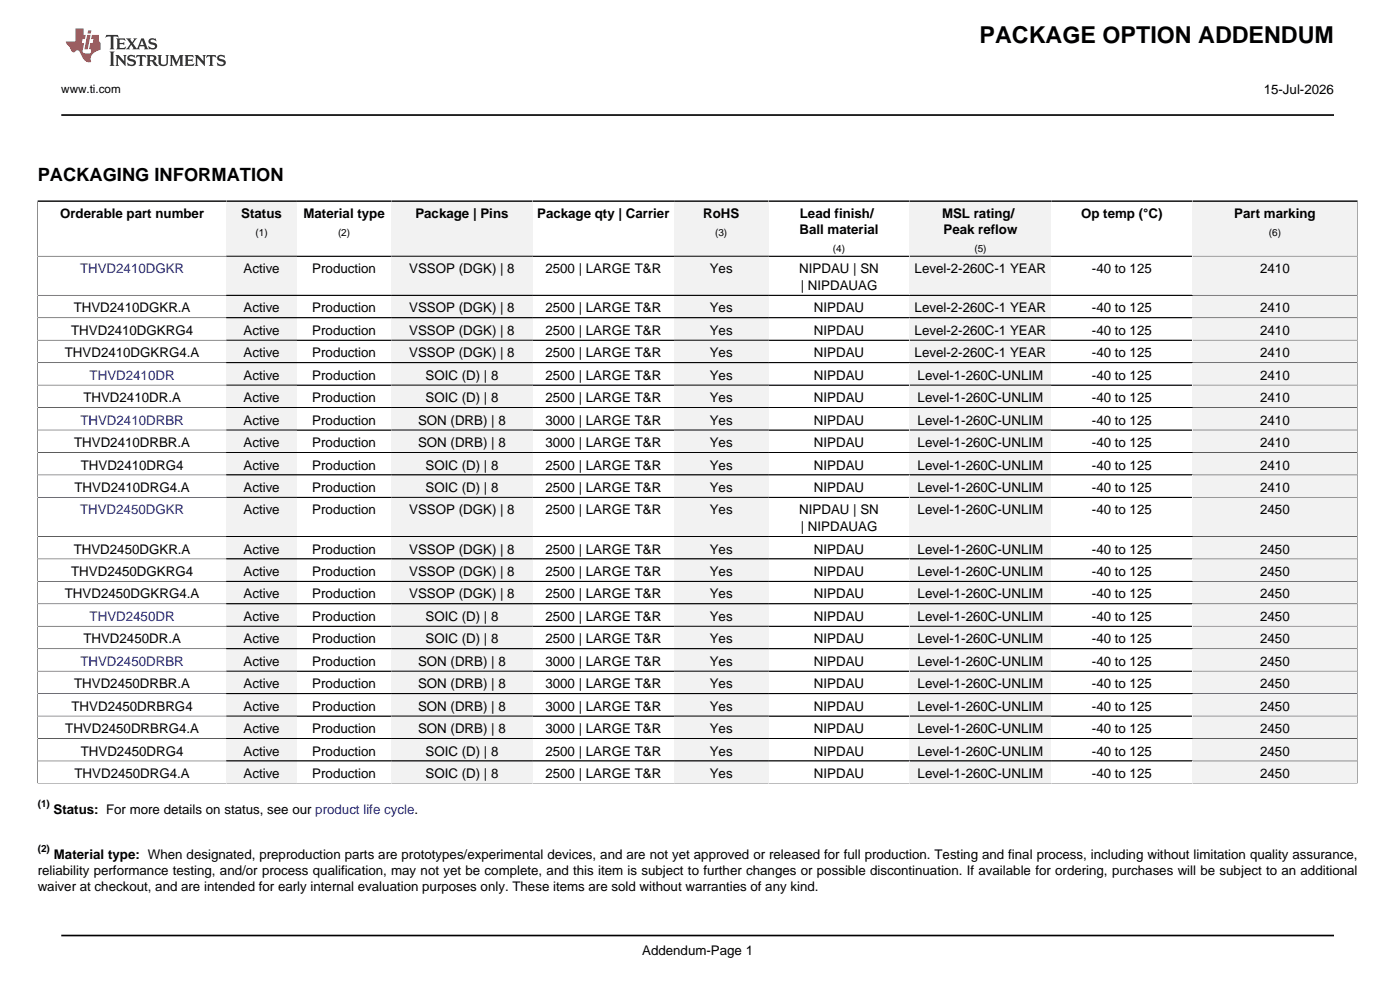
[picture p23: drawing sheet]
<svg xmlns="http://www.w3.org/2000/svg" width="297mm" height="210mm" viewBox="0 0 297 210" stroke-linecap="round" stroke-linejoin="round" font-family="sans-serif">
<defs><g id="words">
<text font-size="4.9" x="207.8" y="9.2">PACKAGE OPTION ADDENDUM</text>
<text font-size="3.9" x="8" y="38.3">PACKAGING INFORMATION</text>
<g font-size="2.8">
<text x="268.1" y="20">15-Jul-2026</text>
<text x="12.7" y="46.3">Orderable part number</text>
<text x="51.2" y="46.3">Status</text>
<text x="64.4" y="46.3">Material type</text>
<text x="88.1" y="46.3">Package | Pins</text>
<text x="114" y="46.3">Package qty | Carrier</text>
<text x="149.2" y="46.3">RoHS</text>
<text x="169.7" y="46.3">Lead finish/</text>
<text x="199.8" y="46.3">MSL rating/</text>
<text x="229.4" y="46.3">Op temp (°C)</text>
<text x="261.9" y="46.3">Part marking</text>
<text x="169.6" y="49.7">Ball material</text>
<text x="200.2" y="49.7">Peak reflow</text>
<text x="51.7" y="58">Active</text>
<text x="66.3" y="58">Production</text>
<text x="86.8" y="58">VSSOP (DGK) | 8</text>
<text x="115.7" y="58">2500 | LARGE T&amp;R</text>
<text x="150.6" y="58">Yes</text>
<text x="169.6" y="58">NIPDAU | SN</text>
<text x="194" y="58">Level-2-260C-1 YEAR</text>
<text x="231.6" y="58">-40 to 125</text>
<text x="267.3" y="58">2410</text>
<text x="169.9" y="61.5">| NIPDAUAG</text>
<text x="15.1" y="71">THVD2410DGKRG4</text>
<text x="15.6" y="66.3">THVD2410DGKR.A</text>
<text x="51.7" y="66.3">Active</text>
<text x="51.7" y="71">Active</text>
<text x="66.3" y="66.3">Production</text>
<text x="66.3" y="71">Production</text>
<text x="86.8" y="66.3">VSSOP (DGK) | 8</text>
<text x="86.8" y="71">VSSOP (DGK) | 8</text>
<text x="115.7" y="66.3">2500 | LARGE T&amp;R</text>
<text x="115.7" y="71">2500 | LARGE T&amp;R</text>
<text x="150.6" y="66.3">Yes</text>
<text x="150.6" y="71">Yes</text>
<text x="172.7" y="66.3">NIPDAU</text>
<text x="172.7" y="71">NIPDAU</text>
<text x="194" y="66.3">Level-2-260C-1 YEAR</text>
<text x="194" y="71">Level-2-260C-1 YEAR</text>
<text x="231.6" y="66.3">-40 to 125</text>
<text x="231.6" y="71">-40 to 125</text>
<text x="267.3" y="66.3">2410</text>
<text x="267.3" y="71">2410</text>
<text x="13.8" y="75.8">THVD2410DGKRG4.A</text>
<text x="51.7" y="75.8">Active</text>
<text x="66.3" y="75.8">Production</text>
<text x="86.8" y="75.8">VSSOP (DGK) | 8</text>
<text x="115.7" y="75.8">2500 | LARGE T&amp;R</text>
<text x="150.6" y="75.8">Yes</text>
<text x="172.7" y="75.8">NIPDAU</text>
<text x="194" y="75.8">Level-2-260C-1 YEAR</text>
<text x="231.6" y="75.8">-40 to 125</text>
<text x="267.3" y="75.8">2410</text>
<text x="51.7" y="80.6">Active</text>
<text x="66.3" y="80.6">Production</text>
<text x="90.3" y="80.6">SOIC (D) | 8</text>
<text x="115.7" y="80.6">2500 | LARGE T&amp;R</text>
<text x="150.6" y="80.6">Yes</text>
<text x="172.7" y="80.6">NIPDAU</text>
<text x="194.7" y="80.6">Level-1-260C-UNLIM</text>
<text x="231.6" y="80.6">-40 to 125</text>
<text x="267.3" y="80.6">2410</text>
<text x="17.7" y="85.3">THVD2410DR.A</text>
<text x="51.7" y="85.3">Active</text>
<text x="66.3" y="85.3">Production</text>
<text x="90.3" y="85.3">SOIC (D) | 8</text>
<text x="115.7" y="85.3">2500 | LARGE T&amp;R</text>
<text x="150.6" y="85.3">Yes</text>
<text x="172.7" y="85.3">NIPDAU</text>
<text x="194.7" y="85.3">Level-1-260C-UNLIM</text>
<text x="231.6" y="85.3">-40 to 125</text>
<text x="267.3" y="85.3">2410</text>
<text x="15.7" y="94.8">THVD2410DRBR.A</text>
<text x="51.7" y="90.1">Active</text>
<text x="51.7" y="94.8">Active</text>
<text x="66.3" y="90.1">Production</text>
<text x="66.3" y="94.8">Production</text>
<text x="88.7" y="90.1">SON (DRB) | 8</text>
<text x="88.7" y="94.8">SON (DRB) | 8</text>
<text x="115.7" y="90.1">3000 | LARGE T&amp;R</text>
<text x="115.7" y="94.8">3000 | LARGE T&amp;R</text>
<text x="150.6" y="90.1">Yes</text>
<text x="150.6" y="94.8">Yes</text>
<text x="172.7" y="90.1">NIPDAU</text>
<text x="172.7" y="94.8">NIPDAU</text>
<text x="194.7" y="90.1">Level-1-260C-UNLIM</text>
<text x="194.7" y="94.8">Level-1-260C-UNLIM</text>
<text x="231.6" y="90.1">-40 to 125</text>
<text x="231.6" y="94.8">-40 to 125</text>
<text x="267.3" y="90.1">2410</text>
<text x="267.3" y="94.8">2410</text>
<text x="17.1" y="99.6">THVD2410DRG4</text>
<text x="51.7" y="99.6">Active</text>
<text x="66.3" y="99.6">Production</text>
<text x="90.3" y="99.6">SOIC (D) | 8</text>
<text x="115.7" y="99.6">2500 | LARGE T&amp;R</text>
<text x="150.6" y="99.6">Yes</text>
<text x="172.7" y="99.6">NIPDAU</text>
<text x="194.7" y="99.6">Level-1-260C-UNLIM</text>
<text x="231.6" y="99.6">-40 to 125</text>
<text x="267.3" y="99.6">2410</text>
<text x="15.8" y="104.4">THVD2410DRG4.A</text>
<text x="51.7" y="104.4">Active</text>
<text x="66.3" y="104.4">Production</text>
<text x="90.3" y="104.4">SOIC (D) | 8</text>
<text x="115.7" y="104.4">2500 | LARGE T&amp;R</text>
<text x="150.6" y="104.4">Yes</text>
<text x="172.7" y="104.4">NIPDAU</text>
<text x="194.7" y="104.4">Level-1-260C-UNLIM</text>
<text x="231.6" y="104.4">-40 to 125</text>
<text x="267.3" y="104.4">2410</text>
<text x="51.7" y="109.1">Active</text>
<text x="66.3" y="109.1">Production</text>
<text x="86.8" y="109.1">VSSOP (DGK) | 8</text>
<text x="115.7" y="109.1">2500 | LARGE T&amp;R</text>
<text x="150.6" y="109.1">Yes</text>
<text x="169.6" y="109.1">NIPDAU | SN</text>
<text x="169.9" y="112.7">| NIPDAUAG</text>
<text x="194.7" y="109.1">Level-1-260C-UNLIM</text>
<text x="231.6" y="109.1">-40 to 125</text>
<text x="267.3" y="109.1">2450</text>
<text x="15.6" y="117.4">THVD2450DGKR.A</text>
<text x="51.7" y="117.4">Active</text>
<text x="66.3" y="117.4">Production</text>
<text x="86.8" y="117.4">VSSOP (DGK) | 8</text>
<text x="115.7" y="117.4">2500 | LARGE T&amp;R</text>
<text x="150.6" y="117.4">Yes</text>
<text x="172.7" y="117.4">NIPDAU</text>
<text x="194.7" y="117.4">Level-1-260C-UNLIM</text>
<text x="231.6" y="117.4">-40 to 125</text>
<text x="267.3" y="117.4">2450</text>
<text x="15.1" y="122.2">THVD2450DGKRG4</text>
<text x="51.7" y="122.2">Active</text>
<text x="66.3" y="122.2">Production</text>
<text x="86.8" y="122.2">VSSOP (DGK) | 8</text>
<text x="115.7" y="122.2">2500 | LARGE T&amp;R</text>
<text x="150.6" y="122.2">Yes</text>
<text x="172.7" y="122.2">NIPDAU</text>
<text x="194.7" y="122.2">Level-1-260C-UNLIM</text>
<text x="231.6" y="122.2">-40 to 125</text>
<text x="267.3" y="122.2">2450</text>
<text x="13.8" y="127">THVD2450DGKRG4.A</text>
<text x="51.7" y="127">Active</text>
<text x="51.7" y="131.7">Active</text>
<text x="66.3" y="127">Production</text>
<text x="66.3" y="131.7">Production</text>
<text x="86.8" y="127">VSSOP (DGK) | 8</text>
<text x="90.3" y="131.7">SOIC (D) | 8</text>
<text x="115.7" y="127">2500 | LARGE T&amp;R</text>
<text x="115.7" y="131.7">2500 | LARGE T&amp;R</text>
<text x="150.6" y="127">Yes</text>
<text x="150.6" y="131.7">Yes</text>
<text x="172.7" y="127">NIPDAU</text>
<text x="172.7" y="131.7">NIPDAU</text>
<text x="194.7" y="127">Level-1-260C-UNLIM</text>
<text x="194.7" y="131.7">Level-1-260C-UNLIM</text>
<text x="231.6" y="127">-40 to 125</text>
<text x="231.6" y="131.7">-40 to 125</text>
<text x="267.3" y="127">2450</text>
<text x="267.3" y="131.7">2450</text>
<text x="17.7" y="136.5">THVD2450DR.A</text>
<text x="51.7" y="136.5">Active</text>
<text x="66.3" y="136.5">Production</text>
<text x="90.3" y="136.5">SOIC (D) | 8</text>
<text x="115.7" y="136.5">2500 | LARGE T&amp;R</text>
<text x="150.6" y="136.5">Yes</text>
<text x="172.7" y="136.5">NIPDAU</text>
<text x="194.7" y="136.5">Level-1-260C-UNLIM</text>
<text x="231.6" y="136.5">-40 to 125</text>
<text x="267.3" y="136.5">2450</text>
<text x="51.7" y="141.2">Active</text>
<text x="66.3" y="141.2">Production</text>
<text x="88.7" y="141.2">SON (DRB) | 8</text>
<text x="115.7" y="141.2">3000 | LARGE T&amp;R</text>
<text x="150.6" y="141.2">Yes</text>
<text x="172.7" y="141.2">NIPDAU</text>
<text x="194.7" y="141.2">Level-1-260C-UNLIM</text>
<text x="231.6" y="141.2">-40 to 125</text>
<text x="267.3" y="141.2">2450</text>
<text x="15.7" y="146">THVD2450DRBR.A</text>
<text x="51.7" y="146">Active</text>
<text x="66.3" y="146">Production</text>
<text x="88.7" y="146">SON (DRB) | 8</text>
<text x="115.7" y="146">3000 | LARGE T&amp;R</text>
<text x="150.6" y="146">Yes</text>
<text x="172.7" y="146">NIPDAU</text>
<text x="194.7" y="146">Level-1-260C-UNLIM</text>
<text x="231.6" y="146">-40 to 125</text>
<text x="267.3" y="146">2450</text>
<text x="13.8" y="155.5">THVD2450DRBRG4.A</text>
<text x="15.2" y="150.8">THVD2450DRBRG4</text>
<text x="51.7" y="150.8">Active</text>
<text x="51.7" y="155.5">Active</text>
<text x="66.3" y="150.8">Production</text>
<text x="66.3" y="155.5">Production</text>
<text x="88.7" y="150.8">SON (DRB) | 8</text>
<text x="88.7" y="155.5">SON (DRB) | 8</text>
<text x="115.7" y="150.8">3000 | LARGE T&amp;R</text>
<text x="115.7" y="155.5">3000 | LARGE T&amp;R</text>
<text x="150.6" y="150.8">Yes</text>
<text x="150.6" y="155.5">Yes</text>
<text x="172.7" y="150.8">NIPDAU</text>
<text x="172.7" y="155.5">NIPDAU</text>
<text x="194.7" y="150.8">Level-1-260C-UNLIM</text>
<text x="194.7" y="155.5">Level-1-260C-UNLIM</text>
<text x="231.6" y="150.8">-40 to 125</text>
<text x="231.6" y="155.5">-40 to 125</text>
<text x="267.3" y="150.8">2450</text>
<text x="267.3" y="155.5">2450</text>
<text x="17.1" y="160.3">THVD2450DRG4</text>
<text x="51.7" y="160.3">Active</text>
<text x="66.3" y="160.3">Production</text>
<text x="90.3" y="160.3">SOIC (D) | 8</text>
<text x="115.7" y="160.3">2500 | LARGE T&amp;R</text>
<text x="150.6" y="160.3">Yes</text>
<text x="172.7" y="160.3">NIPDAU</text>
<text x="194.7" y="160.3">Level-1-260C-UNLIM</text>
<text x="231.6" y="160.3">-40 to 125</text>
<text x="267.3" y="160.3">2450</text>
<text x="15.8" y="165.1">THVD2450DRG4.A</text>
<text x="51.7" y="165.1">Active</text>
<text x="66.3" y="165.1">Production</text>
<text x="90.3" y="165.1">SOIC (D) | 8</text>
<text x="115.7" y="165.1">2500 | LARGE T&amp;R</text>
<text x="150.6" y="165.1">Yes</text>
<text x="172.7" y="165.1">NIPDAU</text>
<text x="194.7" y="165.1">Level-1-260C-UNLIM</text>
<text x="231.6" y="165.1">-40 to 125</text>
<text x="267.3" y="165.1">2450</text>
<text x="11.4" y="172.7">Status: For more details on status, see our product life cycle.</text>
<text x="8" y="185.5">reliability performance testing, and/or process qualification, may not yet be complete, and this item is subject to further changes or possible discontinuation. If available for ordering, purchases will be subject to an additional</text>
<text x="11.4" y="182.1">Material type: When designated, preproduction parts are prototypes/experimental devices, and are not yet approved or released for full production. Testing and final process, including without limitation quality assurance,</text>
<text x="8" y="188.9">waiver at checkout, and are intended for early internal evaluation purposes only. These items are sold without warranties of any kind.</text>
<text x="136.2" y="202.5">Addendum-Page 1</text>
</g>
<g font-size="2.8" fill="#00f">
<text x="17" y="58">THVD2410DGKR</text>
<text x="19" y="80.6">THVD2410DR</text>
<text x="17.1" y="90.1">THVD2410DRBR</text>
<text x="17" y="109.1">THVD2450DGKR</text>
<text x="19" y="131.7">THVD2450DR</text>
<text x="17.1" y="141.2">THVD2450DRBR</text>
</g>
<text font-size="2.5" x="13" y="19.7">www.ti.com</text>
<g font-size="2.1">
<text x="54.2" y="50.1">(1)</text>
<text x="71.7" y="50.1">(2)</text>
<text x="151.7" y="50.1">(3)</text>
<text x="176.7" y="53.5">(4)</text>
<text x="206.7" y="53.5">(5)</text>
<text x="269.2" y="50.1">(6)</text>
<text x="8" y="171.2">(1)</text>
<text x="8" y="180.7">(2)</text>
</g>
</g></defs>
<path d="M22.6 7.4l-.2 .6 .6-.3 .5 .1v.1v2.2l-.2 .4h1l-.2-.4v-2.2v-.1l.5-.1 .5 .3-.1-.6zM24.6 8.1l.3 .4v1.6l-.3 .4h1.9l.2-.6a1.07 1.07 0 0 1-1.3 .1v-.6h.7l.3 .2v-.7l-.3 .2h-.7v-.5l.2-.2a.99 .99 0 0 1 1 .3l-.1-.6zM26.7 8.1l1 1.2-1 1.2h.9l-.2-.3 .4-.7 .5 .8-.2 .2h1.6l-.2-.3 .1-.4h1l.1 .4-.1 .3h.9l-.3-.4-.7-2h-.5l-1 2.2-.8-1.1 .9-1.1h-.8l.1 .2-.4 .7-.3-.7 .1-.2zM30.1 8.5l.4 1h-.8zM31.7 8.3a.66 .66 0 0 0-.2 .7 .66 .66 0 0 0 .6 .4l.6 .2 .1 .4-.7 .2-.6-.5 .1 .8 .2-.1a1.15 1.15 0 0 0 1.5-.6 1.16 1.16 0 0 0-1.3-.9l-.1-.2 .2-.3a1 1 0 0 1 1 .4l-.1-.7-.2 .1-.5-.1zM23.2 10.9l.3 .4v2.3l-.3 .4h1.1l-.2-.4v-2.3l.2-.4zM24.5 11.7l.2 .4v1.5l-.2 .4h.7l-.2-.4v-1.3l1.6 1.7v-1.9l.2-.4h-.7l.2 .2v1.1l-1.1-1.3zM27.2 11.8a.66 .66 0 0 0-.2 .7 .66 .66 0 0 0 .6 .5l.7 .1v.5l-.7 .1-.6-.5 .1 .8 .2-.1a1.16 1.16 0 0 0 1.6-.6 1.16 1.16 0 0 0-1.3-.9l-.2-.2 .2-.2a1 1 0 0 1 1 .3l-.1-.6-.2 .1-.5-.2zM29 11.7l-.1 .6 .4-.3 .4 .1v1.5l-.3 .4h1l-.3-.4v-1.5l.5-.1 .4 .3-.2-.6zM31.1 11.7l.2 .4v1.5l-.2 .4h.9l-.2-.2v-.8l.5 .1a1.03 1.03 0 0 0 1.3 .9l-1-1.1a.62 .62 0 0 0 .6-.5 .62 .62 0 0 0-.6-.7zM31.8 12h.1a.47 .47 0 0 1 .6 0 .47 .47 0 0 1 .1 .6l-.8 .2zM33.4 11.7l.2 .2a2.3 2.3 0 0 0 .4 2 1.03 1.03 0 0 0 1.6-.7l.1-1.3 .2-.2h-.8l.2 .4v1.1a.6 .6 0 0 1-.6 .5 .6 .6 0 0 1-.6-.5l.1-1.3 .2-.2zM36 11.7l.2 .4v1.5l-.2 .4h.7l-.2-.4v-1.4l.8 1.8 .9-1.8v1.4l-.2 .4h1l-.3-.4v-1.5l.3-.4h-.9l-.6 1.5-.7-1.5zM39.1 11.7l.3 .4v1.5l-.3 .4h1.9l.2-.6a1.07 1.07 0 0 1-1.3 .2v-.7l1 .2v-.7l-.3 .2h-.7v-.6h.8l.4 .2-.1-.5zM41.3 11.7l.2 .4v1.5l-.2 .4h.8l-.3-.4v-1.3l1.7 1.7v-1.9l.2-.4h-.7l.1 .2 .1 1.1-1.2-1.3zM43.9 11.7l-.1 .6 .4-.3 .4 .1v1.5l-.3 .4h1l-.3-.4v-1.5l.5-.1 .4 .3-.2-.6zM46.3 11.8a.66 .66 0 0 0-.2 .7 .66 .66 0 0 0 .6 .5l.6 .1 .1 .5-.7 .1-.6-.5 .1 .8 .1-.1a1.17 1.17 0 0 0 1.6-.6 1.21 1.21 0 0 0-1.3-.9l-.1-.2 .1-.2a.99 .99 0 0 1 1.1 .3l-.1-.6-.2 .1-.5-.2z" fill-rule="evenodd" fill="#373435"/>
<path d="M16 6v2.8h-2v.4l.9 .9a.93 .93 0 0 0 .9 .9 .6 .6 0 0 1 .6-.3 .6 .6 0 0 1 .5 .3l.4 .8a1.58 1.58 0 0 0 2.1 1.3 1.62 1.62 0 0 1 1-2.2l.9-.3v-1.5a1.56 1.56 0 0 1-.4-1.7h-1.4l-.2 .9h.5l-.1 .8h-.5l-.2 1.1v.2l.4 .1-.2 .8h-.6a.74 .74 0 0 1-1.1-.6l.3-1.6h-.4l.1-.8h.5l.2-.9h-.5v-1.4zM18.5 7.4l-.6 3.1h.7l.6-3.1zM18.7 6.4l-.1 .7h.7l.1-.7z" fill-rule="evenodd" fill="#ed3237"/>
<path d="M13 24.4h270M7.9 42.7h40.1" fill="none" stroke="#000" stroke-width=".35"/>
<path d="M8 42.5v11.9h40" fill="none" stroke="#000" stroke-width=".21"/>
<path d="M48 42.8h15v11.5h-15z" fill="#f2f2f2"/>
<path d="M48 42.7h35" fill="none" stroke="#000" stroke-width=".35"/>
<path d="M48 54.4h35" fill="none" stroke="#000" stroke-width=".21"/>
<path d="M83 42.8h30v11.5h-30z" fill="#f2f2f2"/>
<path d="M83 42.7h60" fill="none" stroke="#000" stroke-width=".35"/>
<path d="M83 54.4h60" fill="none" stroke="#000" stroke-width=".21"/>
<path d="M143 42.8h20v11.5h-20z" fill="#f2f2f2"/>
<path d="M143 42.7h50" fill="none" stroke="#000" stroke-width=".35"/>
<path d="M143 54.4h50" fill="none" stroke="#000" stroke-width=".21"/>
<path d="M193 42.8h30v11.5h-30z" fill="#f2f2f2"/>
<path d="M193 42.7h60" fill="none" stroke="#000" stroke-width=".35"/>
<path d="M193 54.4h60" fill="none" stroke="#000" stroke-width=".21"/>
<path d="M253 42.8h35v11.5h-35z" fill="#f2f2f2"/>
<path d="M253 42.7h35" fill="none" stroke="#000" stroke-width=".35"/>
<path d="M48 54.4h-40v8.2h40M288 42.5v11.9h-35" fill="none" stroke="#000" stroke-width=".21"/>
<path d="M48 54.4h15v8.2h-15z" fill="#f2f2f2"/>
<path d="M48 54.4h35M48 62.6h35" fill="none" stroke="#000" stroke-width=".21"/>
<path d="M83 54.4h30v8.2h-30z" fill="#f2f2f2"/>
<path d="M83 54.4h60M83 62.6h60" fill="none" stroke="#000" stroke-width=".21"/>
<path d="M143 54.4h20v8.2h-20z" fill="#f2f2f2"/>
<path d="M143 54.4h50M143 62.6h50" fill="none" stroke="#000" stroke-width=".21"/>
<path d="M193 54.4h30v8.2h-30z" fill="#f2f2f2"/>
<path d="M193 54.4h60M193 62.6h60" fill="none" stroke="#000" stroke-width=".21"/>
<path d="M253 54.4h35v8.2h-35z" fill="#f2f2f2"/>
<path d="M253 54.4h35v8.2h-35M48 62.6h-40v4.8h40" fill="none" stroke="#000" stroke-width=".21"/>
<path d="M48 62.7h15v4.6h-15z" fill="#f2f2f2"/>
<path d="M48 67.4h35M48 62.6h35" fill="none" stroke="#000" stroke-width=".21"/>
<path d="M83 62.7h30v4.6h-30z" fill="#f2f2f2"/>
<path d="M83 67.4h60M83 62.6h60" fill="none" stroke="#000" stroke-width=".21"/>
<path d="M143 62.7h20v4.6h-20z" fill="#f2f2f2"/>
<path d="M143 67.4h50M143 62.6h50" fill="none" stroke="#000" stroke-width=".21"/>
<path d="M193 62.7h30v4.6h-30z" fill="#f2f2f2"/>
<path d="M193 62.6h60M193 67.4h60" fill="none" stroke="#000" stroke-width=".21"/>
<path d="M253 62.7h35v4.6h-35z" fill="#f2f2f2"/>
<path d="M48 67.4h-40v4.8h40M253 62.6h35v4.8h-35" fill="none" stroke="#000" stroke-width=".21"/>
<path d="M48 67.5h15v4.6h-15z" fill="#f2f2f2"/>
<path d="M48 72.2h35M48 67.4h35" fill="none" stroke="#000" stroke-width=".21"/>
<path d="M83 67.5h30v4.6h-30z" fill="#f2f2f2"/>
<path d="M83 72.2h60M83 67.4h60" fill="none" stroke="#000" stroke-width=".21"/>
<path d="M143 67.5h20v4.6h-20z" fill="#f2f2f2"/>
<path d="M143 72.2h50M143 67.4h50" fill="none" stroke="#000" stroke-width=".21"/>
<path d="M193 67.5h30v4.6h-30z" fill="#f2f2f2"/>
<path d="M193 67.4h60M193 72.2h60" fill="none" stroke="#000" stroke-width=".21"/>
<path d="M253 67.5h35v4.6h-35z" fill="#f2f2f2"/>
<path d="M48 72.2h-40v4.7h40M253 67.4h35v4.8h-35" fill="none" stroke="#000" stroke-width=".21"/>
<path d="M48 72.3h15v4.5h-15z" fill="#f2f2f2"/>
<path d="M48 76.9h35M48 72.2h35" fill="none" stroke="#000" stroke-width=".21"/>
<path d="M83 72.3h30v4.5h-30z" fill="#f2f2f2"/>
<path d="M83 76.9h60M83 72.2h60" fill="none" stroke="#000" stroke-width=".21"/>
<path d="M143 72.3h20v4.5h-20z" fill="#f2f2f2"/>
<path d="M143 76.9h50M143 72.2h50" fill="none" stroke="#000" stroke-width=".21"/>
<path d="M193 72.3h30v4.5h-30z" fill="#f2f2f2"/>
<path d="M193 72.2h60M193 76.9h60" fill="none" stroke="#000" stroke-width=".21"/>
<path d="M253 72.3h35v4.5h-35z" fill="#f2f2f2"/>
<path d="M48 76.9h-40v4.8h40M253 72.2h35v4.7h-35" fill="none" stroke="#000" stroke-width=".21"/>
<path d="M48 77h15v4.6h-15z" fill="#f2f2f2"/>
<path d="M48 76.9h35M48 81.7h35" fill="none" stroke="#000" stroke-width=".21"/>
<path d="M83 77h30v4.6h-30z" fill="#f2f2f2"/>
<path d="M83 76.9h60M83 81.7h60" fill="none" stroke="#000" stroke-width=".21"/>
<path d="M143 77h20v4.6h-20z" fill="#f2f2f2"/>
<path d="M143 76.9h50M143 81.7h50" fill="none" stroke="#000" stroke-width=".21"/>
<path d="M193 77h30v4.6h-30z" fill="#f2f2f2"/>
<path d="M193 76.9h60M193 81.7h60" fill="none" stroke="#000" stroke-width=".21"/>
<path d="M253 77h35v4.6h-35z" fill="#f2f2f2"/>
<path d="M253 76.9h35v4.8h-35M48 81.7h-40v4.8h40" fill="none" stroke="#000" stroke-width=".21"/>
<path d="M48 81.8h15v4.6h-15z" fill="#f2f2f2"/>
<path d="M48 86.5h35M48 81.7h35" fill="none" stroke="#000" stroke-width=".21"/>
<path d="M83 81.8h30v4.6h-30z" fill="#f2f2f2"/>
<path d="M83 86.5h60M83 81.7h60" fill="none" stroke="#000" stroke-width=".21"/>
<path d="M143 81.8h20v4.6h-20z" fill="#f2f2f2"/>
<path d="M143 86.5h50M143 81.7h50" fill="none" stroke="#000" stroke-width=".21"/>
<path d="M193 81.8h30v4.6h-30z" fill="#f2f2f2"/>
<path d="M193 81.7h60M193 86.5h60" fill="none" stroke="#000" stroke-width=".21"/>
<path d="M253 81.8h35v4.6h-35z" fill="#f2f2f2"/>
<path d="M48 86.5h-40v4.7h40M253 81.7h35v4.8h-35" fill="none" stroke="#000" stroke-width=".21"/>
<path d="M48 86.5h15v4.6h-15z" fill="#f2f2f2"/>
<path d="M48 91.2h35M48 86.5h35" fill="none" stroke="#000" stroke-width=".21"/>
<path d="M83 86.5h30v4.6h-30z" fill="#f2f2f2"/>
<path d="M83 91.2h60M83 86.5h60" fill="none" stroke="#000" stroke-width=".21"/>
<path d="M143 86.5h20v4.6h-20z" fill="#f2f2f2"/>
<path d="M143 91.2h50M143 86.5h50" fill="none" stroke="#000" stroke-width=".21"/>
<path d="M193 86.5h30v4.6h-30z" fill="#f2f2f2"/>
<path d="M193 86.5h60M193 91.2h60" fill="none" stroke="#000" stroke-width=".21"/>
<path d="M253 86.5h35v4.6h-35z" fill="#f2f2f2"/>
<path d="M48 91.2h-40v4.8h40M253 86.5h35v4.7h-35" fill="none" stroke="#000" stroke-width=".21"/>
<path d="M48 91.3h15v4.6h-15z" fill="#f2f2f2"/>
<path d="M48 96h35M48 91.2h35" fill="none" stroke="#000" stroke-width=".21"/>
<path d="M83 91.3h30v4.6h-30z" fill="#f2f2f2"/>
<path d="M83 96h60M83 91.2h60" fill="none" stroke="#000" stroke-width=".21"/>
<path d="M143 91.3h20v4.6h-20z" fill="#f2f2f2"/>
<path d="M143 96h50M143 91.2h50" fill="none" stroke="#000" stroke-width=".21"/>
<path d="M193 91.3h30v4.6h-30z" fill="#f2f2f2"/>
<path d="M193 91.2h60M193 96h60" fill="none" stroke="#000" stroke-width=".21"/>
<path d="M253 91.3h35v4.6h-35z" fill="#f2f2f2"/>
<path d="M48 96h-40v4.7h40M253 91.2h35v4.8h-35" fill="none" stroke="#000" stroke-width=".21"/>
<path d="M48 96.1h15v4.6h-15z" fill="#f2f2f2"/>
<path d="M48 96h35M48 100.7h35" fill="none" stroke="#000" stroke-width=".21"/>
<path d="M83 96.1h30v4.6h-30z" fill="#f2f2f2"/>
<path d="M83 96h60M83 100.7h60" fill="none" stroke="#000" stroke-width=".21"/>
<path d="M143 96.1h20v4.6h-20z" fill="#f2f2f2"/>
<path d="M143 96h50M143 100.7h50" fill="none" stroke="#000" stroke-width=".21"/>
<path d="M193 96.1h30v4.6h-30z" fill="#f2f2f2"/>
<path d="M193 96h60M193 100.7h60" fill="none" stroke="#000" stroke-width=".21"/>
<path d="M253 96.1h35v4.6h-35z" fill="#f2f2f2"/>
<path d="M253 96h35v4.7h-35M48 100.7h-40v4.8h40" fill="none" stroke="#000" stroke-width=".21"/>
<path d="M48 100.8h15v4.6h-15z" fill="#f2f2f2"/>
<path d="M48 105.5h35M48 100.7h35" fill="none" stroke="#000" stroke-width=".21"/>
<path d="M83 100.8h30v4.6h-30z" fill="#f2f2f2"/>
<path d="M83 105.5h60M83 100.7h60" fill="none" stroke="#000" stroke-width=".21"/>
<path d="M143 100.8h20v4.6h-20z" fill="#f2f2f2"/>
<path d="M143 105.5h50M143 100.7h50" fill="none" stroke="#000" stroke-width=".21"/>
<path d="M193 100.8h30v4.6h-30z" fill="#f2f2f2"/>
<path d="M193 100.7h60M193 105.5h60" fill="none" stroke="#000" stroke-width=".21"/>
<path d="M253 100.8h35v4.6h-35z" fill="#f2f2f2"/>
<path d="M48 105.5h-40v8.3h40M253 100.7h35v4.8h-35" fill="none" stroke="#000" stroke-width=".21"/>
<path d="M48 105.6h15v8.1h-15z" fill="#f2f2f2"/>
<path d="M48 113.8h35M48 105.5h35" fill="none" stroke="#000" stroke-width=".21"/>
<path d="M83 105.6h30v8.1h-30z" fill="#f2f2f2"/>
<path d="M83 113.8h60M83 105.5h60" fill="none" stroke="#000" stroke-width=".21"/>
<path d="M143 105.6h20v8.1h-20z" fill="#f2f2f2"/>
<path d="M143 113.8h50M143 105.5h50" fill="none" stroke="#000" stroke-width=".21"/>
<path d="M193 105.6h30v8.1h-30z" fill="#f2f2f2"/>
<path d="M193 105.5h60M193 113.8h60" fill="none" stroke="#000" stroke-width=".21"/>
<path d="M253 105.6h35v8.1h-35z" fill="#f2f2f2"/>
<path d="M48 113.8h-40v4.8h40M253 105.5h35v8.3h-35" fill="none" stroke="#000" stroke-width=".21"/>
<path d="M48 113.9h15v4.6h-15z" fill="#f2f2f2"/>
<path d="M48 118.6h35M48 113.8h35" fill="none" stroke="#000" stroke-width=".21"/>
<path d="M83 113.9h30v4.6h-30z" fill="#f2f2f2"/>
<path d="M83 118.6h60M83 113.8h60" fill="none" stroke="#000" stroke-width=".21"/>
<path d="M143 113.9h20v4.6h-20z" fill="#f2f2f2"/>
<path d="M143 118.6h50M143 113.8h50" fill="none" stroke="#000" stroke-width=".21"/>
<path d="M193 113.9h30v4.6h-30z" fill="#f2f2f2"/>
<path d="M193 113.8h60M193 118.6h60" fill="none" stroke="#000" stroke-width=".21"/>
<path d="M253 113.9h35v4.6h-35z" fill="#f2f2f2"/>
<path d="M48 118.6h-40v4.7h40M253 113.8h35v4.8h-35" fill="none" stroke="#000" stroke-width=".21"/>
<path d="M48 118.6h15v4.6h-15z" fill="#f2f2f2"/>
<path d="M48 118.6h35M48 123.3h35" fill="none" stroke="#000" stroke-width=".21"/>
<path d="M83 118.6h30v4.6h-30z" fill="#f2f2f2"/>
<path d="M83 118.6h60M83 123.3h60" fill="none" stroke="#000" stroke-width=".21"/>
<path d="M143 118.6h20v4.6h-20z" fill="#f2f2f2"/>
<path d="M143 118.6h50M143 123.3h50" fill="none" stroke="#000" stroke-width=".21"/>
<path d="M193 118.6h30v4.6h-30z" fill="#f2f2f2"/>
<path d="M193 118.6h60M193 123.3h60" fill="none" stroke="#000" stroke-width=".21"/>
<path d="M253 118.6h35v4.6h-35z" fill="#f2f2f2"/>
<path d="M253 118.6h35v4.7h-35M48 123.3h-40v4.8h40" fill="none" stroke="#000" stroke-width=".21"/>
<path d="M48 123.4h15v4.6h-15z" fill="#f2f2f2"/>
<path d="M48 128.1h35M48 123.3h35" fill="none" stroke="#000" stroke-width=".21"/>
<path d="M83 123.4h30v4.6h-30z" fill="#f2f2f2"/>
<path d="M83 128.1h60M83 123.3h60" fill="none" stroke="#000" stroke-width=".21"/>
<path d="M143 123.4h20v4.6h-20z" fill="#f2f2f2"/>
<path d="M143 128.1h50M143 123.3h50" fill="none" stroke="#000" stroke-width=".21"/>
<path d="M193 123.4h30v4.6h-30z" fill="#f2f2f2"/>
<path d="M193 123.3h60M193 128.1h60" fill="none" stroke="#000" stroke-width=".21"/>
<path d="M253 123.4h35v4.6h-35z" fill="#f2f2f2"/>
<path d="M48 128.1h-40v4.7h40M253 123.3h35v4.8h-35" fill="none" stroke="#000" stroke-width=".21"/>
<path d="M48 128.2h15v4.6h-15z" fill="#f2f2f2"/>
<path d="M48 132.8h35M48 128.1h35" fill="none" stroke="#000" stroke-width=".21"/>
<path d="M83 128.2h30v4.6h-30z" fill="#f2f2f2"/>
<path d="M83 132.8h60M83 128.1h60" fill="none" stroke="#000" stroke-width=".21"/>
<path d="M143 128.2h20v4.6h-20z" fill="#f2f2f2"/>
<path d="M143 132.8h50M143 128.1h50" fill="none" stroke="#000" stroke-width=".21"/>
<path d="M193 128.2h30v4.6h-30z" fill="#f2f2f2"/>
<path d="M193 128.1h60M193 132.8h60" fill="none" stroke="#000" stroke-width=".21"/>
<path d="M253 128.2h35v4.6h-35z" fill="#f2f2f2"/>
<path d="M48 132.8h-40v4.8h40M253 128.1h35v4.7h-35" fill="none" stroke="#000" stroke-width=".21"/>
<path d="M48 132.9h15v4.6h-15z" fill="#f2f2f2"/>
<path d="M48 137.6h35M48 132.8h35" fill="none" stroke="#000" stroke-width=".21"/>
<path d="M83 132.9h30v4.6h-30z" fill="#f2f2f2"/>
<path d="M83 137.6h60M83 132.8h60" fill="none" stroke="#000" stroke-width=".21"/>
<path d="M143 132.9h20v4.6h-20z" fill="#f2f2f2"/>
<path d="M143 137.6h50M143 132.8h50" fill="none" stroke="#000" stroke-width=".21"/>
<path d="M193 132.9h30v4.6h-30z" fill="#f2f2f2"/>
<path d="M193 132.8h60M193 137.6h60" fill="none" stroke="#000" stroke-width=".21"/>
<path d="M253 132.9h35v4.6h-35z" fill="#f2f2f2"/>
<path d="M48 137.6h-40v4.8h40M253 132.8h35v4.8h-35" fill="none" stroke="#000" stroke-width=".21"/>
<path d="M48 137.7h15v4.6h-15z" fill="#f2f2f2"/>
<path d="M48 137.6h35M48 142.4h35" fill="none" stroke="#000" stroke-width=".21"/>
<path d="M83 137.7h30v4.6h-30z" fill="#f2f2f2"/>
<path d="M83 137.6h60M83 142.4h60" fill="none" stroke="#000" stroke-width=".21"/>
<path d="M143 137.7h20v4.6h-20z" fill="#f2f2f2"/>
<path d="M143 137.6h50M143 142.4h50" fill="none" stroke="#000" stroke-width=".21"/>
<path d="M193 137.7h30v4.6h-30z" fill="#f2f2f2"/>
<path d="M193 137.6h60M193 142.4h60" fill="none" stroke="#000" stroke-width=".21"/>
<path d="M253 137.7h35v4.6h-35z" fill="#f2f2f2"/>
<path d="M253 137.6h35v4.8h-35M48 142.4h-40v4.7h40" fill="none" stroke="#000" stroke-width=".21"/>
<path d="M48 142.5h15v4.5h-15z" fill="#f2f2f2"/>
<path d="M48 147.1h35M48 142.4h35" fill="none" stroke="#000" stroke-width=".21"/>
<path d="M83 142.5h30v4.5h-30z" fill="#f2f2f2"/>
<path d="M83 147.1h60M83 142.4h60" fill="none" stroke="#000" stroke-width=".21"/>
<path d="M143 142.5h20v4.5h-20z" fill="#f2f2f2"/>
<path d="M143 147.1h50M143 142.4h50" fill="none" stroke="#000" stroke-width=".21"/>
<path d="M193 142.5h30v4.5h-30z" fill="#f2f2f2"/>
<path d="M193 142.4h60M193 147.1h60" fill="none" stroke="#000" stroke-width=".21"/>
<path d="M253 142.5h35v4.5h-35z" fill="#f2f2f2"/>
<path d="M48 147.1h-40v4.8h40M253 142.4h35v4.7h-35" fill="none" stroke="#000" stroke-width=".21"/>
<path d="M48 147.2h15v4.6h-15z" fill="#f2f2f2"/>
<path d="M48 151.9h35M48 147.1h35" fill="none" stroke="#000" stroke-width=".21"/>
<path d="M83 147.2h30v4.6h-30z" fill="#f2f2f2"/>
<path d="M83 151.9h60M83 147.1h60" fill="none" stroke="#000" stroke-width=".21"/>
<path d="M143 147.2h20v4.6h-20z" fill="#f2f2f2"/>
<path d="M143 151.9h50M143 147.1h50" fill="none" stroke="#000" stroke-width=".21"/>
<path d="M193 147.2h30v4.6h-30z" fill="#f2f2f2"/>
<path d="M193 147.1h60M193 151.9h60" fill="none" stroke="#000" stroke-width=".21"/>
<path d="M253 147.2h35v4.6h-35z" fill="#f2f2f2"/>
<path d="M48 151.9h-40v4.8h40M253 147.1h35v4.8h-35" fill="none" stroke="#000" stroke-width=".21"/>
<path d="M48 152h15v4.6h-15z" fill="#f2f2f2"/>
<path d="M48 156.7h35M48 151.9h35" fill="none" stroke="#000" stroke-width=".21"/>
<path d="M83 152h30v4.6h-30z" fill="#f2f2f2"/>
<path d="M83 156.7h60M83 151.9h60" fill="none" stroke="#000" stroke-width=".21"/>
<path d="M143 152h20v4.6h-20z" fill="#f2f2f2"/>
<path d="M143 156.7h50M143 151.9h50" fill="none" stroke="#000" stroke-width=".21"/>
<path d="M193 152h30v4.6h-30z" fill="#f2f2f2"/>
<path d="M193 151.9h60M193 156.7h60" fill="none" stroke="#000" stroke-width=".21"/>
<path d="M253 152h35v4.6h-35z" fill="#f2f2f2"/>
<path d="M48 156.7h-40v4.7h40M253 151.9h35v4.8h-35" fill="none" stroke="#000" stroke-width=".21"/>
<path d="M48 156.7h15v4.6h-15z" fill="#f2f2f2"/>
<path d="M48 156.7h35M48 161.4h35" fill="none" stroke="#000" stroke-width=".21"/>
<path d="M83 156.7h30v4.6h-30z" fill="#f2f2f2"/>
<path d="M83 156.7h60M83 161.4h60" fill="none" stroke="#000" stroke-width=".21"/>
<path d="M143 156.7h20v4.6h-20z" fill="#f2f2f2"/>
<path d="M143 156.7h50M143 161.4h50" fill="none" stroke="#000" stroke-width=".21"/>
<path d="M193 156.7h30v4.6h-30z" fill="#f2f2f2"/>
<path d="M193 156.7h60M193 161.4h60" fill="none" stroke="#000" stroke-width=".21"/>
<path d="M253 156.7h35v4.6h-35z" fill="#f2f2f2"/>
<path d="M253 156.7h35v4.7h-35M7.9 166.1h40.1M48 161.4h-40v4.8" fill="none" stroke="#000" stroke-width=".21"/>
<path d="M48 161.5h15v4.6h-15z" fill="#f2f2f2"/>
<path d="M48 166.1h35M48 161.4h35" fill="none" stroke="#000" stroke-width=".21"/>
<path d="M83 161.5h30v4.6h-30z" fill="#f2f2f2"/>
<path d="M83 166.1h60M83 161.4h60" fill="none" stroke="#000" stroke-width=".21"/>
<path d="M143 161.5h20v4.6h-20z" fill="#f2f2f2"/>
<path d="M143 166.1h50M143 161.4h50" fill="none" stroke="#000" stroke-width=".21"/>
<path d="M193 161.5h30v4.6h-30z" fill="#f2f2f2"/>
<path d="M193 161.4h60M193 166.1h60" fill="none" stroke="#000" stroke-width=".21"/>
<path d="M253 161.5h35v4.6h-35z" fill="#f2f2f2"/>
<path d="M253 166.1h35M253 161.4h35v4.8" fill="none" stroke="#000" stroke-width=".21"/>
<path d="M13 198.4h270" fill="none" stroke="#000" stroke-width=".35"/>
<use href="#words"/>
</svg>
